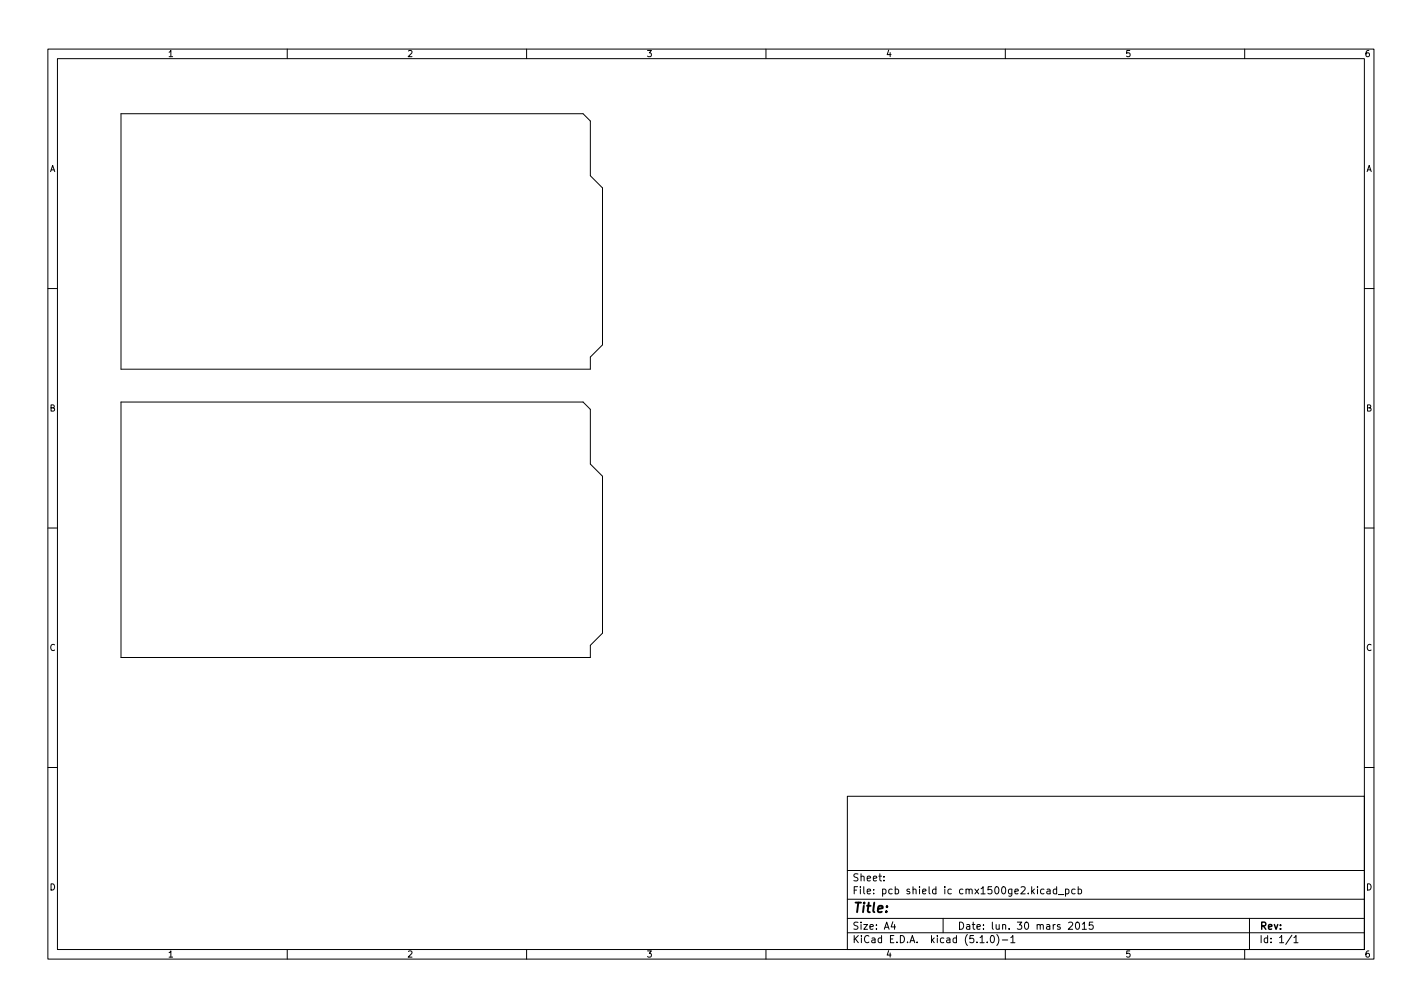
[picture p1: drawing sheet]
<svg xmlns="http://www.w3.org/2000/svg" width="297mm" height="210mm" viewBox="0 0 297 210" stroke-linecap="round" stroke-linejoin="round" font-family="sans-serif">
<defs><g id="words">
<text font-size="2.8" x="178" y="190.6">Title:</text>
<g font-size="2.1">
<text x="178" y="184">Sheet:</text>
<text x="178" y="186.7">File: pcb shield ic cmx1500ge2.kicad_pcb</text>
<text x="178" y="196.9">KiCad E.D.A. kicad (5.1.0)-1</text>
<text x="178" y="194.1">Size: A4</text>
<text x="200" y="194.1">Date: lun. 30 mars 2015</text>
<text x="263" y="194.1">Rev:</text>
<text x="263" y="196.9">Id: 1/1</text>
</g>
<g font-size="1.8">
<text x="35" y="11.9">1</text>
<text x="85" y="11.9">2</text>
<text x="135" y="11.9">3</text>
<text x="185" y="11.9">4</text>
<text x="235" y="11.9">5</text>
<text x="285" y="11.9">6</text>
<text x="10.3" y="35.9">A</text>
<text x="285.3" y="35.9">A</text>
<text x="10.3" y="85.9">B</text>
<text x="285.3" y="85.9">B</text>
<text x="10.3" y="135.9">C</text>
<text x="285.3" y="135.9">C</text>
<text x="10.3" y="185.9">D</text>
<text x="285.3" y="185.9">D</text>
<text x="35" y="199.9">1</text>
<text x="85" y="199.9">2</text>
<text x="135" y="199.9">3</text>
<text x="185" y="199.9">4</text>
<text x="235" y="199.9">5</text>
<text x="285" y="199.9">6</text>
</g>
</g></defs>
<g fill="none" stroke="#000" stroke-width=".21">
<path d="M10 10.2h277v190.1h-277zM12 12.2h273v186.1h-273zM60 10.2v2M110 10.2v2M160 10.2v2M210 10.2v2M260 10.2v2M25.3 23.7h96.5l1.5 1.6v11.4l2.6 2.5v32.8l-2.6 2.5v2.6h-98zM10 60.2h2M285 60.2h2M25.3 83.9h96.5l1.5 1.6v11.4l2.6 2.5v32.8l-2.6 2.5v2.6h-98zM10 110.2h2"/>
<path d="M285 110.2h2M10 160.2h2M177 166.3h108v32h-108zM285 160.2h2M60 198.3v2M110 198.3v2M160 198.3v2M177 194.8h108M177 191.8h108M177 187.8h108M177 181.8h108M184.6 183.8v.1"/>
<path d="M184.6 183v.1M186.5 192.5l-.4 1h1M186.9 193v1M197 191.8v3M204.7 195.8l.4-.5v1.5M204.7 196.8h.9M206.2 196.7v.1M207 195.5l.2-.2a.8 .8 0 0 1 .5 .8 .8 .8 0 0 1-.5 .7l-.2-.1-.1-.4zM208.2 195.1a1.72 1.72 0 0 1 0 2.3M209.4 196.3h1.1M210 198.3v2M211.1 195.8l.5-.5v1.5"/>
<path d="M211.1 196.8h.9M218.1 185.7l-.5-.1-.2 .3 .1 .7h.6M218.7 185.7h.6l.1 .9M219.4 186l-.5 .1-.3 .2 .3 .3h.5M220.7 185.7l-.4-.1-.3 .3 .1 .7h.6M220.7 185.1v1.5M221.1 186.8h1.1M222.6 185.7l.4-.1 .3 .3-.2 .7h-.5M222.6 185.6v1.5M223.2 192.7l.6-.2 .3 .5-1 1h1M224.6 185.7l-.5-.1-.2 .3 .1 .7h.6M224.9 192.6l.1-.1a.8 .8 0 0 1 .5 .8 .8 .8 0 0 1-.5 .7 1 1 0 0 1-.1-1.4z"/>
<path d="M225.2 185.7l.4-.1 .3 .3-.1 .7h-.6M225.2 185.1v1.5M226.1 193l.4-.5v1.5M226.1 194h.8M228.3 192.5h-.7l-.1 .7 .2-.1 .5 .1 .2 .2-.1 .5-.2 .1-.6-.1M260 198.3v2M261 191.8v6.5M269.9 195.3l-1.3 1.9M270.3 195.8l.4-.5v1.5M270.3 196.8h.8"/>
</g>
<use href="#words"/>
</svg>
